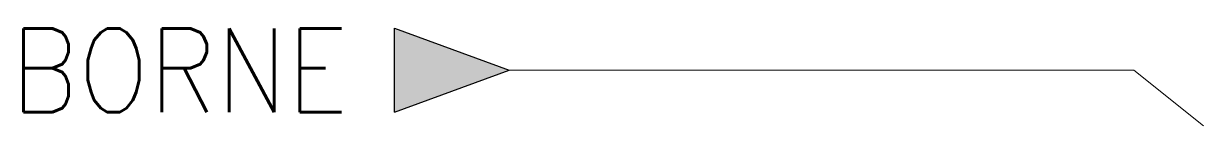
# Model space of a CAD drawing. Extents: x 72.7 to 98.2, y 227.3 to 229.4.
import ezdxf
from ezdxf.enums import TextEntityAlignment as Align

# ---------------------------------------------------------------- set-up
doc = ezdxf.new("R2010")
doc.units = 0
doc.header["$MEASUREMENT"] = 0
doc.layers.get('0').update_dxf_attribs({"linetype": 'CONTINUOUS'})
doc.styles.add('ROMANS', font='romans')

# ---------------------------------------------------------------- blocks, each defined once
blk = doc.blocks.new('24')
at = {"color": 7}
blk.add_line((0.906, 0), (-0.906, 0), dxfattribs=at)
for p in [(-0.906, 0), (0.906, 0)]:
    blk.add_line(p, (0, -2.484))
blk.add_solid([(0, -2.484), (0.906, 0), (-0.906, 0)])

msp = doc.modelspace()

# ---------------------------------------------------------------- linework, layer by layer
at = {"color": 7, "lineweight": 9}
msp.add_lwpolyline([(98.181, 227.343), (96.681, 228.543), (83.181, 228.543)], dxfattribs=at)

# ---------------------------------------------------------------- block references
at = {"color": 7, "xscale": -1, "rotation": 90}
msp.add_blockref('24', (80.697, 228.543), dxfattribs=at)

# ---------------------------------------------------------------- texts
at = {"color": 7, "lineweight": -3, "style": 'ROMANS', "width": 0.9}
msp.add_attdef('BORNE', text='', height=1.8, dxfattribs=at).set_placement((79.697, 228.542), align=Align.MIDDLE_RIGHT)

doc.saveas('drawing.dxf')
